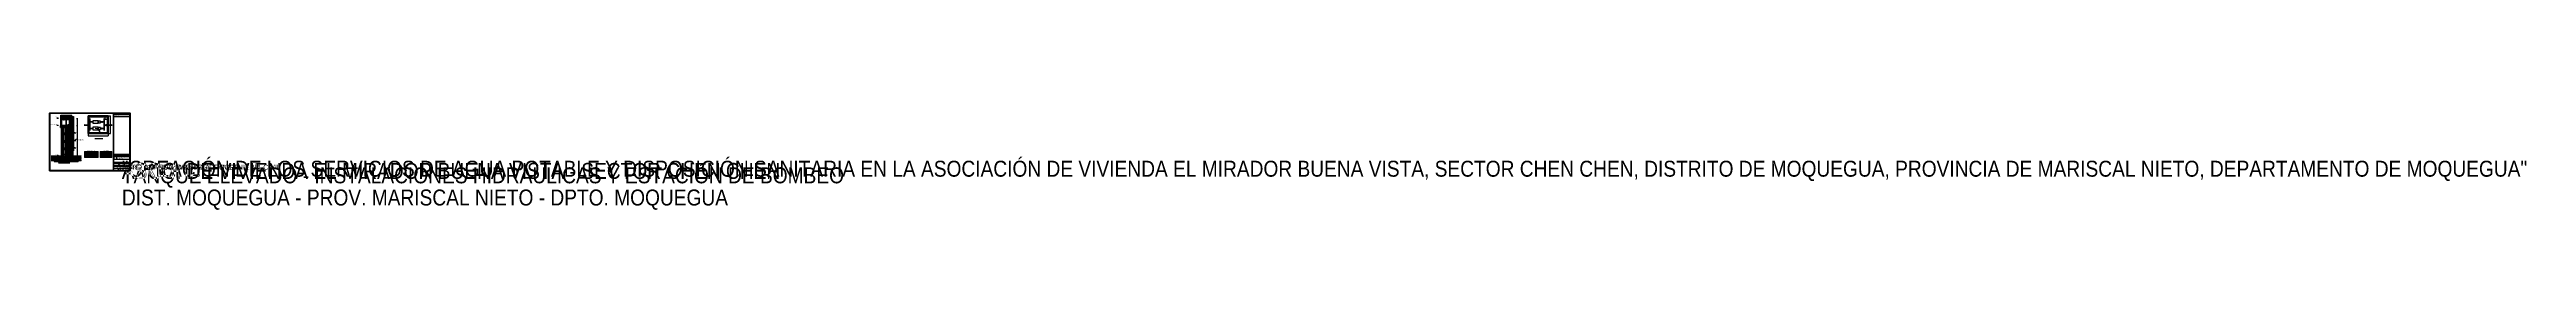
# Paper-space layout 'TE-03 TANQUE IIHH' of a CAD drawing. Header units: metres. Extents: x 25 to 24789, y -381 to 584.
# The model-space entities are those that its viewports show. They can reach past a viewport. Long polylines and large blocks are cut down to what shows.
import ezdxf
from ezdxf.enums import TextEntityAlignment as Align

# ---------------------------------------------------------------- set-up
doc = ezdxf.new("R2018")
doc.units = ezdxf.units.M
doc.linetypes.add('DASHED', pattern=[1.524, 1.27, -0.254])
for name, color, linetype, lineweight in [('DET-CONCRETO', 7, 'Continuous', 35), ('DET-COTAS', 3, 'Continuous', 13), ('DET-HATCH', 8, 'Continuous', 9), ('DET-LINEA', 7, 'Continuous', 25), ('DET-TERRENO', 32, 'Continuous', 25), ('DET-TUB', 5, 'Continuous', 35), ('DET-TXT', 7, 'Continuous', 18), ('LAM-CAJETIN', 7, 'Continuous', 25), ('LAM-IMG', 7, 'Continuous', 9), ('LAM-MARCO', 7, 'Continuous', 50), ('LAM-ROTULO', 7, 'Continuous', 35), ('LAM-TABLA', 7, 'Continuous', 18), ('LAM-TXT', 7, 'Continuous', 25)]:
    doc.layers.add(name, color=color, linetype=linetype, lineweight=lineweight)
doc.layers.add('LAM-VP', color=8, linetype='Continuous', lineweight=9, plot=False)
doc.layers.get('LAM-VP').off()
doc.styles.add('ARIAL', font='arial.ttf')
doc.styles.add('ARIAL-B', font='arialbd.ttf')
doc.dimstyles.new('COTA_100', dxfattribs={"dimscale": 0.1, "dimtxt": 2.2, "dimasz": 2, "dimexe": 1.2, "dimexo": 1, "dimgap": 0.6, "dimtad": 1, "dimdsep": 46, "dimtxsty": 'ARIAL', "dimblk": 'ARCHTICK', "dimcen": 2.5, "dimclrd": 3, "dimclre": 3, "dimclrt": 7, "dimazin": 3, "dimtfac": 1, "dimtmove": 0, "dimatfit": 3, "dimarcsym": 0})
doc.dimstyles.new('COTA_25', dxfattribs={"dimscale": 0.025, "dimtxt": 2.2, "dimasz": 2, "dimexe": 1.2, "dimexo": 1, "dimgap": 0.6, "dimtad": 1, "dimdsep": 46, "dimtxsty": 'ARIAL', "dimblk": 'ARCHTICK', "dimcen": 2.5, "dimclrd": 3, "dimclre": 3, "dimclrt": 7, "dimazin": 3, "dimtfac": 1, "dimtmove": 0, "dimatfit": 3, "dimarcsym": 0})
picture_1 = doc.add_image_def('image3.png', size_in_pixel=(482, 414))

# ---------------------------------------------------------------- blocks, each defined once
blk = doc.blocks.new('CAJETIN_A1_UNAM')
at = {"layer": 'LAM-CAJETIN'}
for p, q in [((666, 165), (831, 165)), ((666, 160), (831, 160)), ((666, 155), (831, 155)), ((666, 150), (831, 150)), ((666, 124), (831, 124)), ((666, 96), (831, 96)), ((666, 80), (831, 80)), ((666, 56), (831, 56)), ((666, 34), (831, 34)), ((674, 62.5), (713, 62.5)), ((682, 150), (682, 165)), ((712, 150), (712, 165)), ((716, 10), (716, 34)), ((721, 56), (721, 80)), ((729, 62.5), (768, 62.5)), ((761, 10), (761, 34)), ((776, 56), (776, 80)), ((784, 62.5), (823, 62.5)), ((806, 150), (806, 165))]:
    blk.add_line(p, q, dxfattribs=at)
at = {"layer": 'LAM-ROTULO'}
blk.add_line((666, 172), (831, 172), dxfattribs=at)
at = {"layer": 'LAM-TXT', "style": 'ARIAL-B', "width": 0.9}
for s, p in [('PROYECTO:', (668, 121.8)), ('UBICACIÓN:', (668, 93.8)), ('DISEÑO Y DIBUJO:', (668, 77.8)), ('PLANO:', (668, 53.8)), ('ESCALA:', (668, 31.8)), ('FECHA:', (718, 31.8)), ('REVISADO:', (723, 77.8)), ('LÁMINA:', (763, 31.8)), ('DOCENTE:', (778, 77.8))]:
    blk.add_text(s, height=2, dxfattribs=at).set_placement(p, align=Align.TOP_LEFT)
at = {"layer": 'LAM-TXT', "width": 0.9}
for s, height, style, p in [('REV.', 2, 'ARIAL-B', (674, 162.5)), ('FORMATO A1', 2, 'ARIAL', (691, 13.8)), ('FIRMA Y SELLO', 2, 'ARIAL', (693.5, 59.5)), ('FECHA', 2, 'ARIAL-B', (697, 162.5)), ('CUADRO DE REVISIONES', 2.5, 'ARIAL-B', (748.5, 168.5)), ('FIRMA Y SELLO', 2, 'ARIAL', (748.5, 59.5)), ('DESCRIPCIÓN', 2, 'ARIAL-B', (759, 162.5)), ('FIRMA Y SELLO', 2, 'ARIAL', (803.5, 59.5)), ('V°B°', 2, 'ARIAL-B', (818.5, 162.5))]:
    blk.add_text(s, height=height, dxfattribs=dict(at, style=style)).set_placement(p, align=Align.MIDDLE_CENTER)
for s, height, style, p in [('CURSO: ABASTECIMIENTO DE AGUA Y ALCANTARILLADO', 2, 'ARIAL', (698, 127.6)), ('ESCUELA PROFESIONAL DE INGENIERÍA CIVIL', 2.5, 'ARIAL-B', (698, 132.3)), ('UNIVERSIDAD NACIONAL DE MOQUEGUA', 3.5, 'ARIAL-B', (698, 142)), ('FACULTAD DE INGENIERÍA Y ARQUITECTURA', 2.5, 'ARIAL', (698, 137))]:
    blk.add_text(s, height=height, dxfattribs=dict(at, style=style)).set_placement(p)
for tag, height, style, p in [('REV', 2, 'ARIAL', (674, 157.5)), ('ESCALA', 3, 'ARIAL-B', (691, 21)), ('REV_FECHA', 2, 'ARIAL', (697, 157.5)), ('FECHA', 2.5, 'ARIAL', (738.5, 21)), ('REV_DESC', 2, 'ARIAL', (759, 157.5)), ('CODIGO', 7, 'ARIAL-B', (796, 22.5)), ('NUMERO', 2, 'ARIAL', (796, 13.8))]:
    blk.add_attdef(tag, text='', height=height, dxfattribs=dict(at, style=style)).set_placement(p, align=Align.MIDDLE_CENTER)
at = {"layer": 'LAM-TXT', "lineweight": 30, "width": 0.9, "flags": 104}
for tag, height, p in [('DISENO', 2, (693.5, 70.5)), ('REVISADO', 2, (748.5, 70.5)), ('UBICACION', 2.5, (748.5, 86.6)), ('PLANO', 5, (748.5, 43)), ('PROYECTO', 2.5, (748.5, 108.6)), ('DOCENTE', 2, (803.5, 70.5))]:
    blk.add_attdef(tag, text='', height=height, dxfattribs=at).set_placement(p, align=Align.MIDDLE_CENTER)
at = {"layer": 'LAM-IMG'}
image = blk.add_image(picture_1, insert=(669.5, 126), size_in_units=(25.6, 22), dxfattribs=at)
image.dxf.flags = 7
blk = doc.blocks.new('_ARCHTICK')
at = {"color": 0, "linetype": 'ByBlock', "const_width": 0.15}
blk.add_lwpolyline([(-0.5, -0.5), (0.5, 0.5)], dxfattribs=at)
blk = doc.blocks.new('DET_TANQUE_IIHH')
at = {"layer": 'DET-HATCH'}
h = blk.add_hatch(dxfattribs=at)
h.set_pattern_fill('ANSI31', scale=0.097007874)
h.paths.add_polyline_path([(310162.2, 8100018.5), (310167.8, 8100018.5), (310167.8, 8100018.65), (310162.2, 8100018.65)])
h = blk.add_hatch(dxfattribs=at)
h.set_pattern_fill('ANSI31', scale=0.097007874)
h.paths.add_polyline_path([(310162.2, 8100015), (310162.4, 8100015), (310162.4, 8100018.5), (310162.2, 8100018.5)])
h = blk.add_hatch(dxfattribs=at)
h.set_pattern_fill('ANSI31', scale=0.097007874)
h.paths.add_polyline_path([(310167.6, 8100015), (310167.8, 8100015), (310167.8, 8100018.5), (310167.6, 8100018.5)])
h = blk.add_hatch(dxfattribs=at)
h.set_pattern_fill('ANSI31', scale=0.097007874)
h.paths.add_polyline_path([(310162.1, 8100014.05), (310167.9, 8100014.05), (310167.9, 8100014.75), (310162.1, 8100014.75)])
h = blk.add_hatch(dxfattribs=at)
h.set_pattern_fill('ANSI31', scale=0.097007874)
h.paths.add_polyline_path([(310162.2, 8100014.75), (310167.8, 8100014.75), (310167.8, 8100015), (310162.2, 8100015)])
h = blk.add_hatch(dxfattribs=at)
h.set_pattern_fill('ANSI31', scale=0.097007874)
h.paths.add_polyline_path([(310162.69, 8099999), (310163.49, 8099999), (310163.49, 8100014.05), (310162.69, 8100014.05)])
h = blk.add_hatch(dxfattribs=at)
h.set_pattern_fill('ANSI31', scale=0.097007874)
h.paths.add_polyline_path([(310166.51, 8099999), (310167.31, 8099999), (310167.31, 8100014.05), (310166.51, 8100014.05)])
h = blk.add_hatch(dxfattribs=at)
h.set_pattern_fill('ANSI31', scale=0.097007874)
h.paths.add_polyline_path([(310163.49, 8100010.55), (310166.51, 8100010.55), (310166.51, 8100011.25), (310163.49, 8100011.25)])
h = blk.add_hatch(dxfattribs=at)
h.set_pattern_fill('ANSI31', scale=0.097007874)
h.paths.add_polyline_path([(310163.49, 8100006.8), (310166.51, 8100006.8), (310166.51, 8100007.5), (310163.49, 8100007.5)])
h = blk.add_hatch(dxfattribs=at)
h.set_pattern_fill('ANSI31', scale=0.097007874)
h.paths.add_polyline_path([(310163.49, 8100003.05), (310166.51, 8100003.05), (310166.51, 8100003.75), (310163.49, 8100003.75)])
h = blk.add_hatch(dxfattribs=at)
h.set_pattern_fill('EARTH', scale=0.09)
h.paths.add_polyline_path([(310157.5, 8100000), (310159, 8100000), (310159, 8099997.9), (310171, 8099997.9), (310171, 8100000), (310172.5, 8100000), (310172.5, 8099997.3), (310157.5, 8099997.3)])
h = blk.add_hatch(dxfattribs=at)
h.set_pattern_fill('ANSI31', scale=0.097007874)
h.paths.add_polyline_path([(310159, 8099998), (310171, 8099998), (310171, 8099999), (310159, 8099999)])
at = {"layer": 'DET-TXT'}
h = blk.add_hatch(color=256, dxfattribs=at)
h.dxf.hatch_style = 1
h.paths.add_polyline_path([(310168.9, 8100007.4), (310169.225, 8100007.521), (310169.115, 8100007.672)])
at = {"layer": 'DET-CONCRETO'}
for points in [[(310162.2, 8100018.5), (310167.8, 8100018.5), (310167.8, 8100018.65), (310162.2, 8100018.65)], [(310162.2, 8100015), (310162.4, 8100015), (310162.4, 8100018.5), (310162.2, 8100018.5)], [(310167.6, 8100015), (310167.8, 8100015), (310167.8, 8100018.5), (310167.6, 8100018.5)], [(310162.1, 8100014.05), (310167.9, 8100014.05), (310167.9, 8100014.75), (310162.1, 8100014.75)], [(310162.2, 8100014.75), (310167.8, 8100014.75), (310167.8, 8100015), (310162.2, 8100015)], [(310162.69, 8099999), (310163.49, 8099999), (310163.49, 8100014.05), (310162.69, 8100014.05)], [(310166.51, 8099999), (310167.31, 8099999), (310167.31, 8100014.05), (310166.51, 8100014.05)], [(310163.49, 8100010.55), (310166.51, 8100010.55), (310166.51, 8100011.25), (310163.49, 8100011.25)], [(310163.49, 8100006.8), (310166.51, 8100006.8), (310166.51, 8100007.5), (310163.49, 8100007.5)], [(310163.49, 8100003.05), (310166.51, 8100003.05), (310166.51, 8100003.75), (310163.49, 8100003.75)], [(310159, 8099998), (310171, 8099998), (310171, 8099999), (310159, 8099999)]]:
    blk.add_lwpolyline(points, close=True, dxfattribs=at)
at = {"layer": 'DET-COTAS'}
for p, q in [((310160.265, 8100018.65), (310161.135, 8100018.65)), ((310160.265, 8100018.5), (310161.135, 8100018.5)), ((310160.265, 8100015), (310161.135, 8100015)), ((310168.865, 8100011.25), (310169.735, 8100011.25)), ((310168.865, 8100007.5), (310169.735, 8100007.5)), ((310168.865, 8100003.75), (310169.735, 8100003.75)), ((310157.965, 8099998), (310158.835, 8099998)), ((310160.265, 8100000), (310161.135, 8100000))]:
    blk.add_line(p, q, dxfattribs=at)
for points in [[(310160.7, 8100018.65), (310160.526, 8100018.94), (310160.874, 8100018.94), (310160.7, 8100018.65)], [(310160.7, 8100018.5), (310160.526, 8100018.79), (310160.874, 8100018.79), (310160.7, 8100018.5)], [(310160.7, 8100015), (310160.526, 8100015.29), (310160.874, 8100015.29), (310160.7, 8100015)], [(310169.3, 8100011.25), (310169.126, 8100011.54), (310169.474, 8100011.54), (310169.3, 8100011.25)], [(310169.3, 8100007.5), (310169.126, 8100007.79), (310169.474, 8100007.79), (310169.3, 8100007.5)], [(310169.3, 8100003.75), (310169.126, 8100004.04), (310169.474, 8100004.04), (310169.3, 8100003.75)], [(310158.4, 8099998), (310158.226, 8099998.29), (310158.574, 8099998.29), (310158.4, 8099998)], [(310160.7, 8100000), (310160.526, 8100000.29), (310160.874, 8100000.29), (310160.7, 8100000)]]:
    blk.add_lwpolyline(points, dxfattribs=at)
at = {"layer": 'DET-LINEA'}
for p, q in [((310162.25, 8100018.65), (310162.25, 8100019.55)), ((310162.25, 8100019.55), (310167.75, 8100019.55)), ((310162.25, 8100019.1), (310167.75, 8100019.1)), ((310163.167, 8100018.65), (310163.167, 8100019.55)), ((310164.083, 8100018.65), (310164.083, 8100019.55)), ((310165, 8100018.65), (310165, 8100019.55)), ((310165.917, 8100018.65), (310165.917, 8100019.55)), ((310166.6, 8100015.1), (310166.6, 8100018.45)), ((310166.6, 8100018.4), (310167.05, 8100018.4)), ((310166.6, 8100018.1), (310167.05, 8100018.1)), ((310166.6, 8100017.8), (310167.05, 8100017.8)), ((310166.833, 8100018.65), (310166.833, 8100019.55)), ((310167.05, 8100015.1), (310167.05, 8100018.45)), ((310167.75, 8100018.65), (310167.75, 8100019.55)), ((310168, 8100000), (310168, 8100019.65)), ((310168, 8100018.6), (310168.45, 8100018.6)), ((310168, 8100018.3), (310168.45, 8100018.3)), ((310168, 8100018), (310168.45, 8100018)), ((310168.45, 8100000), (310168.45, 8100019.65)), ((310168.75, 8100002.5), (310168.75, 8100019.55)), ((310166.6, 8100017.5), (310167.05, 8100017.5)), ((310166.6, 8100017.2), (310167.05, 8100017.2)), ((310166.6, 8100016.9), (310167.05, 8100016.9)), ((310166.6, 8100016.6), (310167.05, 8100016.6)), ((310166.6, 8100016.3), (310167.05, 8100016.3)), ((310166.6, 8100016), (310167.05, 8100016)), ((310166.6, 8100015.7), (310167.05, 8100015.7)), ((310166.6, 8100015.4), (310167.05, 8100015.4)), ((310168, 8100017.7), (310168.45, 8100017.7)), ((310168, 8100017.4), (310168.45, 8100017.4)), ((310168, 8100017.1), (310168.45, 8100017.1)), ((310168, 8100016.8), (310168.45, 8100016.8)), ((310168, 8100016.5), (310168.45, 8100016.5)), ((310168, 8100016.2), (310168.45, 8100016.2)), ((310168, 8100015.9), (310168.45, 8100015.9)), ((310168, 8100015.6), (310168.45, 8100015.6)), ((310168, 8100015.3), (310168.45, 8100015.3)), ((310168, 8100015), (310168.45, 8100015)), ((310168, 8100014.7), (310168.45, 8100014.7)), ((310168, 8100014.4), (310168.45, 8100014.4)), ((310168, 8100014.1), (310168.45, 8100014.1)), ((310168, 8100013.8), (310168.45, 8100013.8)), ((310168, 8100013.5), (310168.45, 8100013.5)), ((310168, 8100013.2), (310168.45, 8100013.2)), ((310168, 8100012.9), (310168.45, 8100012.9)), ((310167.31, 8100012), (310168, 8100012)), ((310167.31, 8100009), (310168, 8100009)), ((310168, 8100012.6), (310168.45, 8100012.6)), ((310168, 8100012.3), (310168.45, 8100012.3)), ((310168, 8100012), (310168.45, 8100012)), ((310168, 8100011.7), (310168.45, 8100011.7)), ((310168, 8100011.4), (310168.45, 8100011.4)), ((310168, 8100011.1), (310168.45, 8100011.1)), ((310168, 8100010.8), (310168.45, 8100010.8)), ((310168, 8100010.5), (310168.45, 8100010.5)), ((310168, 8100010.2), (310168.45, 8100010.2)), ((310168, 8100009.9), (310168.45, 8100009.9)), ((310168, 8100009.6), (310168.45, 8100009.6)), ((310168, 8100009.3), (310168.45, 8100009.3)), ((310168, 8100009), (310168.45, 8100009)), ((310168, 8100008.7), (310168.45, 8100008.7)), ((310168, 8100008.4), (310168.45, 8100008.4)), ((310168, 8100008.1), (310168.45, 8100008.1)), ((310167.31, 8100006), (310168, 8100006)), ((310167.31, 8100003), (310168, 8100003)), ((310168, 8100007.8), (310168.45, 8100007.8)), ((310168, 8100007.5), (310168.45, 8100007.5)), ((310168, 8100007.2), (310168.45, 8100007.2)), ((310168, 8100006.9), (310168.45, 8100006.9)), ((310168, 8100006.6), (310168.45, 8100006.6)), ((310168, 8100006.3), (310168.45, 8100006.3)), ((310168, 8100006), (310168.45, 8100006)), ((310168, 8100005.7), (310168.45, 8100005.7)), ((310168, 8100005.4), (310168.45, 8100005.4)), ((310168, 8100005.1), (310168.45, 8100005.1)), ((310168, 8100004.8), (310168.45, 8100004.8)), ((310168, 8100004.5), (310168.45, 8100004.5)), ((310168, 8100004.2), (310168.45, 8100004.2)), ((310168, 8100003.9), (310168.45, 8100003.9)), ((310168, 8100003.6), (310168.45, 8100003.6)), ((310168, 8100003.3), (310168.45, 8100003.3)), ((310168, 8100003), (310168.45, 8100003)), ((310168, 8100002.7), (310168.45, 8100002.7)), ((310168, 8100002.4), (310168.45, 8100002.4)), ((310168, 8100002.1), (310168.45, 8100002.1)), ((310168, 8100001.8), (310168.45, 8100001.8)), ((310168, 8100001.5), (310168.45, 8100001.5)), ((310168, 8100001.2), (310168.45, 8100001.2)), ((310168, 8100000.9), (310168.45, 8100000.9)), ((310168, 8100000.6), (310168.45, 8100000.6)), ((310168, 8100000.3), (310168.45, 8100000.3))]:
    blk.add_line(p, q, dxfattribs=at)
blk.add_lwpolyline([(310164.6, 8100018.5), (310164.6, 8100018.65), (310165.4, 8100018.65), (310165.4, 8100018.5)], dxfattribs=at)
blk.add_lwpolyline([(310158.9, 8099997.9), (310171.1, 8099997.9), (310171.1, 8099998), (310158.9, 8099998)], close=True, dxfattribs=at)
for centre in [(310168.575, 8100018.7), (310168.575, 8100017.8), (310168.575, 8100016.9), (310168.575, 8100016), (310168.575, 8100015.1), (310168.575, 8100014.2), (310168.575, 8100013.3), (310168.575, 8100012.4), (310168.575, 8100011.5), (310168.575, 8100010.6), (310168.575, 8100009.7), (310168.575, 8100008.8), (310168.575, 8100007.9), (310168.575, 8100007), (310168.575, 8100006.1), (310168.575, 8100005.2), (310168.575, 8100004.3), (310168.575, 8100003.4), (310168.575, 8100002.5)]:
    blk.add_arc(centre, 0.42, 120, 240, dxfattribs=at)
at = {"layer": 'DET-TERRENO'}
blk.add_line((310157.5, 8100000), (310172.5, 8100000), dxfattribs=at)
at = {"layer": 'DET-TUB'}
for p, q in [((310162.4, 8100018.1), (310167.6, 8100018.1)), ((310163.104, 8100018.1), (310164.496, 8100018.1)), ((310163.568, 8100017.998), (310164.032, 8100017.998)), ((310163.684, 8100017.897), (310163.916, 8100017.897)), ((310165.204, 8100015.1), (310166.596, 8100015.1)), ((310165.668, 8100014.998), (310166.132, 8100014.998)), ((310165.784, 8100014.897), (310166.016, 8100014.897))]:
    blk.add_line(p, q, dxfattribs=at)
for points in [[(310159, 8099999.2), (310162.69, 8099999.2), (310162.69, 8100018.4), (310162.75, 8100018.4), (310162.75, 8100018.15)], [(310163.6, 8100018.65), (310163.6, 8100019.2), (310163.85, 8100019.4), (310164.05, 8100019.2), (310164.05, 8100019.05)], [(310163.8, 8100018.1), (310163.655, 8100018.332), (310163.945, 8100018.332), (310163.8, 8100018.1)], [(310164.88, 8100018.25), (310165, 8100018.15), (310165.12, 8100018.25)], [(310165, 8100018.15), (310165, 8099998.8)], [(310166, 8100018.65), (310166, 8100019.2), (310166.25, 8100019.4), (310166.45, 8100019.2), (310166.45, 8100019.05)], [(310164.4, 8100015), (310164.4, 8099998.8), (310171.5, 8099998.8)], [(310165.6, 8100015.1), (310165.6, 8099999.4), (310171.5, 8099999.4)], [(310165.9, 8100015.1), (310165.755, 8100015.332), (310166.045, 8100015.332), (310165.9, 8100015.1)], [(310162.69, 8099999.2), (310162.69, 8099999.2)]]:
    blk.add_lwpolyline(points, dxfattribs=at)
for points in [[(310160.35, 8099999.29), (310160.65, 8099999.11), (310160.65, 8099999.29), (310160.35, 8099999.11)], [(310161.65, 8099999.54), (310161.95, 8099999.36), (310161.95, 8099999.54), (310161.65, 8099999.36)], [(310167.35, 8099999.49), (310167.65, 8099999.31), (310167.65, 8099999.49), (310167.35, 8099999.31)], [(310167.35, 8099998.89), (310167.65, 8099998.71), (310167.65, 8099998.89), (310167.35, 8099998.71)]]:
    blk.add_lwpolyline(points, close=True, dxfattribs=at)
at = {"layer": 'DET-TUB', "linetype": 'DASHED'}
blk.add_lwpolyline([(310161.8, 8099999.2), (310161.8, 8099999.7), (310165.6, 8099999.7), (310165.6, 8099999.4)], dxfattribs=at)
at = {"layer": 'DET-TUB'}
blk.add_circle((310162.75, 8100018.05), 0.1, dxfattribs=at)
at = {"layer": 'DET-TXT'}
blk.add_lwpolyline([(310168.9, 8100007.4), (310170, 8100008.2), (310170.4, 8100008.2)], dxfattribs=at)
at = {"layer": 'DET-COTAS', "style": 'ARIAL', "width": 0.9}
for s, p in [('+18.65', (310160.352, 8100019.056)), ('+18.50', (310160.352, 8100018.906)), ('+15.00 (FONDO CUBA)', (310160.352, 8100015.406)), ('-2.00', (310158.052, 8099998.406)), ('NTN ±0.00', (310160.352, 8100000.406))]:
    blk.add_text(s, height=0.261, dxfattribs=at).set_placement(p, align=Align.BOTTOM_RIGHT)
for s, p in [('+11.25', (310169.648, 8100011.656)), ('+7.50', (310169.648, 8100007.906)), ('+3.75', (310169.648, 8100004.156))]:
    blk.add_text(s, height=0.261, dxfattribs=at).set_placement(p, align=Align.BOTTOM_LEFT)
at = {"layer": 'DET-TUB', "style": 'ARIAL', "width": 0.9}
for s, height, p in [('NA máx. +18.10', 0.2465, (310164.09, 8100018.245)), ('NA mín. +15.10', 0.2465, (310166.19, 8100015.245)), ('LLEGA LÍNEA DE CONDUCCIÓN PVC Ø2"', 0.2175, (310159, 8099999.4))]:
    blk.add_text(s, height=height, dxfattribs=at).set_placement(p, align=Align.BOTTOM_LEFT)
for s, p in [('REBOSE Y LIMPIA Ø4" A CAJA DE DESAGÜE / DREN', (310171.5, 8099999)), ('SALIDA Ø4" A SUCCIÓN DE BOMBAS', (310171.5, 8099999.6))]:
    blk.add_text(s, height=0.2175, dxfattribs=at).set_placement(p, align=Align.BOTTOM_RIGHT)
at = {"layer": 'DET-TXT', "style": 'ARIAL', "width": 0.9}
for s, height, p in [('VÁLV. FLOTADORA Ø2"', 0.203, (310162.9, 8100017.75)), ('GUARDACUERPO (h>2.50 m)', 0.232, (310170.4, 8100007.85)), ('ESCALERA DE GATO F°G° CON', 0.232, (310170.493, 8100008.2))]:
    blk.add_text(s, height=height, dxfattribs=at).set_placement(p, align=Align.MIDDLE_LEFT)
blk.add_text('ESCALERA INTERIOR', height=0.203, rotation=90, dxfattribs=at).set_placement((310166.8, 8100016.6), align=Align.MIDDLE_CENTER)
blk.add_text('VÁLVULAS DE COMPUERTA', height=0.1885, dxfattribs=at).set_placement((310160.5, 8099998.8), align=Align.TOP_CENTER)
blk.add_text('BY-PASS Ø2"', height=0.203, dxfattribs=at).set_placement((310163.7, 8099999.85), align=Align.BOTTOM_CENTER)
at = {"layer": 'DET-COTAS'}
for base, p1, p2 in [((310162.2, 8100020.15), (310162.2, 8100018.65), (310167.8, 8100018.65)), ((310159, 8099997.2), (310159, 8099998), (310171, 8099998)), ((310163.09, 8100000.8), (310163.09, 8100000), (310166.91, 8100000))]:
    blk.add_linear_dim(base=base, p1=p1, p2=p2, dimstyle='COTA_100', dxfattribs=at).render()
blk.add_linear_dim(base=(310170.6, 8100015), p1=(310170, 8100015), p2=(310170, 8100018.5), angle=90, dimstyle='COTA_100', dxfattribs=at).render()
blk.add_linear_dim(base=(310170.6, 8100000), p1=(310170, 8100000), p2=(310170, 8100015), angle=90, text='H = 15.00', dimstyle='COTA_100', dxfattribs=at).render()
blk = doc.blocks.new('DET_CASETA')
at = {"layer": 'DET-HATCH'}
h = blk.add_hatch(dxfattribs=at)
h.set_pattern_fill('ANSI31', scale=0.02)
h.paths.add_polyline_path([(310185, 8100010), (310189, 8100010), (310189, 8100013.5), (310185, 8100013.5)])
h.paths.add_polyline_path([(310185.15, 8100010.15), (310188.85, 8100010.15), (310188.85, 8100013.35), (310185.15, 8100013.35)], flags=16)
at = {"layer": 'DET-CONCRETO'}
for points in [[(310185, 8100010), (310189, 8100010), (310189, 8100013.5), (310185, 8100013.5)], [(310185.15, 8100010.15), (310188.85, 8100010.15), (310188.85, 8100013.35), (310185.15, 8100013.35)]]:
    blk.add_lwpolyline(points, close=True, dxfattribs=at)
at = {"layer": 'DET-LINEA'}
blk.add_line((310186.4, 8100010), (310187.4, 8100010), dxfattribs=at)
for points in [[(310188.3, 8100012.85), (310188.85, 8100012.85), (310188.85, 8100013.3), (310188.3, 8100013.3)], [(310185.9, 8100012.05), (310187, 8100012.05), (310187, 8100012.55), (310185.9, 8100012.55)], [(310185.9, 8100010.75), (310187, 8100010.75), (310187, 8100011.25), (310185.9, 8100011.25)], [(310187, 8100012.12), (310187.45, 8100012.12), (310187.45, 8100012.48), (310187, 8100012.48)], [(310187, 8100010.82), (310187.45, 8100010.82), (310187.45, 8100011.18), (310187, 8100011.18)]]:
    blk.add_lwpolyline(points, close=True, dxfattribs=at)
blk.add_arc((310186.4, 8100010), 1, 0, 90, dxfattribs=at)
at = {"layer": 'DET-TUB'}
for p, q in [((310185.3, 8100010.6), (310185.3, 8100013)), ((310188.2, 8100010.6), (310188.2, 8100013)), ((310184.2, 8100011.65), (310185.3, 8100011.65)), ((310185.3, 8100012.3), (310185.9, 8100012.3)), ((310185.3, 8100011), (310185.9, 8100011)), ((310187.45, 8100012.3), (310188.2, 8100012.3)), ((310187.45, 8100011), (310188.2, 8100011)), ((310188.2, 8100011.65), (310189.8, 8100011.65))]:
    blk.add_line(p, q, dxfattribs=at)
for centre, radius in [((310187.75, 8100012.3), 0.08), ((310187.75, 8100011), 0.08), ((310188.6, 8100011.65), 0.1)]:
    blk.add_circle(centre, radius, dxfattribs=at)
at = {"layer": 'DET-TXT', "style": 'ARIAL', "width": 0.9}
blk.add_text('SUCCIÓN Ø4"', height=0.05075, dxfattribs=at).set_placement((310184.2, 8100011.8), align=Align.BOTTOM_LEFT)
at = {"layer": 'DET-TXT', "style": 'ARIAL-B', "width": 0.9}
for s, p in [('B-2', (310186.45, 8100012.3)), ('B-1', (310186.45, 8100011))]:
    blk.add_text(s, height=0.058, dxfattribs=at).set_placement(p, align=Align.MIDDLE_CENTER)
at = {"layer": 'DET-TXT', "style": 'ARIAL', "width": 0.9}
for p in [(310187.75, 8100012.45), (310187.75, 8100011.15)]:
    blk.add_text('CHECK', height=0.0362, dxfattribs=at).set_placement(p, align=Align.BOTTOM_CENTER)
for s, height, p in [('TABLERO + VDF', 0.03988, (310188.55, 8100012.75)), ('V. ALIVIO', 0.0362, (310188.6, 8100011.42))]:
    blk.add_text(s, height=height, dxfattribs=at).set_placement(p, align=Align.TOP_CENTER)
blk.add_text('IMPULSIÓN Ø4"→Ø110', height=0.05075, dxfattribs=at).set_placement((310189.8, 8100011.8), align=Align.BOTTOM_RIGHT)
at = {"layer": 'DET-COTAS'}
blk.add_linear_dim(base=(310189.45, 8100010), p1=(310189, 8100010), p2=(310189, 8100013.5), angle=90, dimstyle='COTA_25', dxfattribs=at).render()
blk.add_linear_dim(base=(310185, 8100009.55), p1=(310185, 8100010), p2=(310189, 8100010), dimstyle='COTA_25', dxfattribs=at).render()

msp = doc.modelspace()

# ---------------------------------------------------------------- block references
at = {"layer": 'DET-LINEA'}
for name in ['DET_TANQUE_IIHH', 'DET_CASETA']:
    msp.add_blockref(name, (0, 0), dxfattribs=at)

psp = doc.layouts.new('TE-03 TANQUE IIHH')

# ---------------------------------------------------------------- linework, layer by layer
at = {"layer": 'LAM-MARCO'}
for p, q in [((666, 10), (666, 584)), ((666, 551), (831, 551))]:
    psp.add_line(p, q, dxfattribs=at)
psp.add_lwpolyline([(25, 10), (831, 10), (831, 584), (25, 584)], close=True, dxfattribs=at)
at = {"layer": 'LAM-ROTULO'}
for points in [[(27, 12), (829, 12), (829, 582), (27, 582)], [(666, 574), (831, 574), (831, 582), (666, 582)]]:
    psp.add_lwpolyline(points, close=True, dxfattribs=at)
at = {"layer": 'LAM-TABLA'}
for p, q in [((375, 194), (511, 194)), ((375, 189), (511, 189)), ((375, 183), (511, 183)), ((375, 177), (511, 177)), ((375, 171), (511, 171)), ((375, 165), (511, 165)), ((375, 160), (511, 160)), ((375, 154), (511, 154)), ((375, 148), (511, 148)), ((455, 200), (455, 142)), ((531, 194), (649, 194)), ((531, 189), (649, 189)), ((531, 183), (649, 183)), ((531, 177), (649, 177)), ((531, 171), (649, 171)), ((531, 165), (649, 165)), ((531, 160), (649, 160)), ((531, 154), (649, 154)), ((531, 148), (649, 148)), ((607, 200), (607, 142)), ((629, 200), (629, 142))]:
    psp.add_line(p, q, dxfattribs=at)
for points in [[(375, 142), (511, 142), (511, 200), (375, 200)], [(531, 142), (649, 142), (649, 200), (531, 200)]]:
    psp.add_lwpolyline(points, close=True, dxfattribs=at)
at = {"layer": 'LAM-TXT'}
for p, q in [((477, 331), (557, 331)), ((113, 89), (227, 89))]:
    psp.add_line(p, q, dxfattribs=at)

# ---------------------------------------------------------------- block references
at = {"layer": 'LAM-ROTULO'}
ref = psp.add_blockref('CAJETIN_A1_UNAM', (0, 0), dxfattribs=at)
ref.add_attrib('REV', '00', dxfattribs={"layer": 'LAM-TXT', "height": 2, "style": 'ARIAL', "width": 0.9}).set_placement((674, 158), align=Align.MIDDLE_CENTER)
ref.add_attrib('REV_FECHA', '10/2026', dxfattribs={"layer": 'LAM-TXT', "height": 2, "style": 'ARIAL', "width": 0.9}).set_placement((697, 158), align=Align.MIDDLE_CENTER)
ref.add_attrib('REV_DESC', 'EMISIÓN PARA REVISIÓN DEL CURSO', dxfattribs={"layer": 'LAM-TXT', "height": 2, "style": 'ARIAL', "width": 0.9}).set_placement((759, 158), align=Align.MIDDLE_CENTER)
lines = psp.add_mtext('\\W0.9000;"CREACIÓN DE LOS SERVICIOS DE AGUA POTABLE Y DISPOSICIÓN SANITARIA EN LA ASOCIACIÓN DE VIVIENDA EL MIRADOR BUENA VISTA, SECTOR CHEN CHEN, DISTRITO DE MOQUEGUA, PROVINCIA DE MARISCAL NIETO, DEPARTAMENTO DE MOQUEGUA"', dxfattribs={"layer": 'LAM-TXT', "insert": (748, 109), "char_height": 159, "attachment_point": 1})
ref.add_attrib('PROYECTO', '', (748, 109), dxfattribs={"flags": 104}).embed_mtext(lines)
lines = psp.add_mtext('\\W0.9000;ASOC. DE VIVIENDA EL MIRADOR BUENA VISTA - SECTOR CHEN CHEN\\PDIST. MOQUEGUA - PROV. MARISCAL NIETO - DPTO. MOQUEGUA', dxfattribs={"layer": 'LAM-TXT', "insert": (748, 87), "char_height": 159, "attachment_point": 1})
ref.add_attrib('UBICACION', '', (748, 87), dxfattribs={"flags": 104}).embed_mtext(lines)
lines = psp.add_mtext('\\W0.9000;GRUPO 02 - ESTUDIANTES DE INGENIERÍA CIVIL', dxfattribs={"layer": 'LAM-TXT', "insert": (694, 70), "char_height": 51, "attachment_point": 1})
ref.add_attrib('DISENO', '', (694, 70), dxfattribs={"flags": 104}).embed_mtext(lines)
lines = psp.add_mtext('\\W0.9000; ', dxfattribs={"layer": 'LAM-TXT', "insert": (748, 70), "char_height": 51, "attachment_point": 1})
ref.add_attrib('REVISADO', '', (748, 70), dxfattribs={"flags": 104}).embed_mtext(lines)
lines = psp.add_mtext('\\W0.9000;ING. ANAHUA MACHACA, ROGER', dxfattribs={"layer": 'LAM-TXT', "insert": (804, 70), "char_height": 51, "attachment_point": 1})
ref.add_attrib('DOCENTE', '', (804, 70), dxfattribs={"flags": 104}).embed_mtext(lines)
lines = psp.add_mtext('\\W0.9000;TANQUE ELEVADO - INSTALACIONES HIDRÁULICAS Y ESTACIÓN DE BOMBEO', dxfattribs={"layer": 'LAM-TXT', "insert": (748, 43), "char_height": 159, "attachment_point": 1})
ref.add_attrib('PLANO', '', (748, 43), dxfattribs={"flags": 104}).embed_mtext(lines)
ref.add_attrib('ESCALA', 'INDICADA', dxfattribs={"layer": 'LAM-TXT', "height": 3, "style": 'ARIAL-B', "width": 0.9}).set_placement((691, 21), align=Align.MIDDLE_CENTER)
ref.add_attrib('FECHA', 'OCTUBRE 2026', dxfattribs={"layer": 'LAM-TXT', "height": 2.5, "style": 'ARIAL', "width": 0.9}).set_placement((738, 21), align=Align.MIDDLE_CENTER)
ref.add_attrib('CODIGO', 'TE-03', dxfattribs={"layer": 'LAM-TXT', "height": 7, "style": 'ARIAL-B', "width": 0.9}).set_placement((796, 22), align=Align.MIDDLE_CENTER)
ref.add_attrib('NUMERO', 'LÁMINA 19 DE 21', dxfattribs={"layer": 'LAM-TXT', "height": 2, "style": 'ARIAL', "width": 0.9}).set_placement((796, 14), align=Align.MIDDLE_CENTER)

# ---------------------------------------------------------------- texts
at = {"layer": 'LAM-TXT', "width": 0.9}
for s, height, style, p in [('NOTAS', 3.5, 'ARIAL-B', (748, 578)), ('DESCRIPCIÓN', 2, 'ARIAL-B', (415, 197)), ('2 x 15 HP, 380 V, con VDF', 2, 'ARIAL', (483, 151)), ('8.34 kW (11.2 HP)', 2, 'ARIAL', (483, 157)), ('3076.73 msnm', 2, 'ARIAL', (483, 186)), ('3181.00 msnm', 2, 'ARIAL', (483, 180)), ('107.31 m', 2, 'ARIAL', (483, 162)), ('VALOR', 2, 'ARIAL-B', (483, 197)), ('5.546 l/s', 2, 'ARIAL', (483, 191)), ('121.4 m', 2, 'ARIAL', (483, 145)), ('2.43 m', 2, 'ARIAL', (483, 174)), ('0.60 m', 2, 'ARIAL', (483, 168)), ('ACCESORIO', 2, 'ARIAL-B', (569, 197)), ('1/2"', 2, 'ARIAL', (618, 145)), ('2"', 2, 'ARIAL', (618, 191)), ('2"', 2, 'ARIAL', (618, 186)), ('4"', 2, 'ARIAL', (618, 180)), ('4"', 2, 'ARIAL', (618, 174)), ('2"', 2, 'ARIAL', (618, 168)), ('4"', 2, 'ARIAL', (618, 162)), ('4"', 2, 'ARIAL', (618, 157)), ('4"', 2, 'ARIAL', (618, 151)), ('Ø', 2, 'ARIAL-B', (618, 197)), ('CANT.', 2, 'ARIAL-B', (639, 197)), ('1', 2, 'ARIAL', (639, 191)), ('3', 2, 'ARIAL', (639, 186)), ('5', 2, 'ARIAL', (639, 180)), ('2', 2, 'ARIAL', (639, 174)), ('1', 2, 'ARIAL', (639, 168)), ('1', 2, 'ARIAL', (639, 162)), ('2', 2, 'ARIAL', (639, 157)), ('1', 2, 'ARIAL', (639, 151)), ('2', 2, 'ARIAL', (639, 145))]:
    psp.add_text(s, height=height, dxfattribs=dict(at, style=style)).set_placement(p, align=Align.MIDDLE_CENTER)
for s, height, style, p in [('PLANTA - CASETA DE BOMBEO', 4, 'ARIAL-B', (517, 336)), ('ESC. 1/20', 2.5, 'ARIAL', (517, 330)), ('ESQUEMA DE INSTALACIONES HIDRÁULICAS', 4, 'ARIAL-B', (170, 95)), ('ESC. 1/50', 2.5, 'ARIAL', (170, 88))]:
    psp.add_text(s, height=height, dxfattribs=dict(at, style=style)).set_placement(p, align=Align.TOP_CENTER)
at = {"layer": 'LAM-TXT', "style": 'ARIAL', "width": 0.9}
for s, p in [('Altura dinámica total (ADT)', (376, 162)), ('Caudal de bombeo (Qmh)', (376, 191)), ('Nivel mínimo en tanque', (376, 186)), ('Cota piezom. de ingreso a red', (376, 180)), ('Pérdidas en la aducción', (376, 174)), ('Pérdidas en succión y caseta', (376, 168)), ('Potencia (η=70%)', (376, 157)), ('Equipo adoptado', (376, 151)), ('Presión máx. en descarga', (376, 145)), ('Válvula flotadora', (532, 191)), ('Válvula compuerta', (532, 186)), ('Válvula compuerta HD bridada', (532, 180)), ('Válvula check', (532, 174)), ('Válvula de alivio', (532, 168)), ('Ventilación F°G° U invertida', (532, 157)), ('Cono de rebose', (532, 162)), ('Canastilla de salida', (532, 151)), ('Manómetro 0-200 psi', (532, 145))]:
    psp.add_text(s, height=2, dxfattribs=at).set_placement(p, align=Align.MIDDLE_LEFT)
at = {"layer": 'LAM-TXT', "style": 'ARIAL-B', "width": 0.9}
for s, p in [('CUADRO DEL EQUIPO DE BOMBEO', (443, 204)), ('CUADRO DE ACCESORIOS', (591, 204))]:
    psp.add_text(s, height=3.5, dxfattribs=at).set_placement(p, align=Align.BOTTOM_CENTER)
at = {"layer": 'LAM-TXT', "insert": (670, 571), "char_height": 2.5, "width": 157, "attachment_point": 1, "line_spacing_factor": 1.1, "style": 'ARIAL'}
psp.add_mtext('1. Electrobombas centrífugas multietapa, 1 en operación + 1 de reserva, con variador de frecuencia.\\P2. Punto de operación: Q=5.55 l/s, ADT=107.3 m, P=11.2 HP -> motor 15 HP.\\P3. Montantes en F°G° / HD bridado.\\P4. Válvula de alivio y anticipadora de onda en la descarga.', dxfattribs=at)

# ---------------------------------------------------------------- viewports
at = {"layer": 'LAM-VP'}
psp.add_viewport(center=(199, 338), size=(338, 476), view_center_point=(310165.33, 8100008.95), view_height=23.8, dxfattribs=at)
psp.add_viewport(center=(512, 458), size=(285, 235), view_center_point=(310187.01, 8100011.55), view_height=4.7, status=3, dxfattribs=at)

doc.saveas('drawing.dxf')
